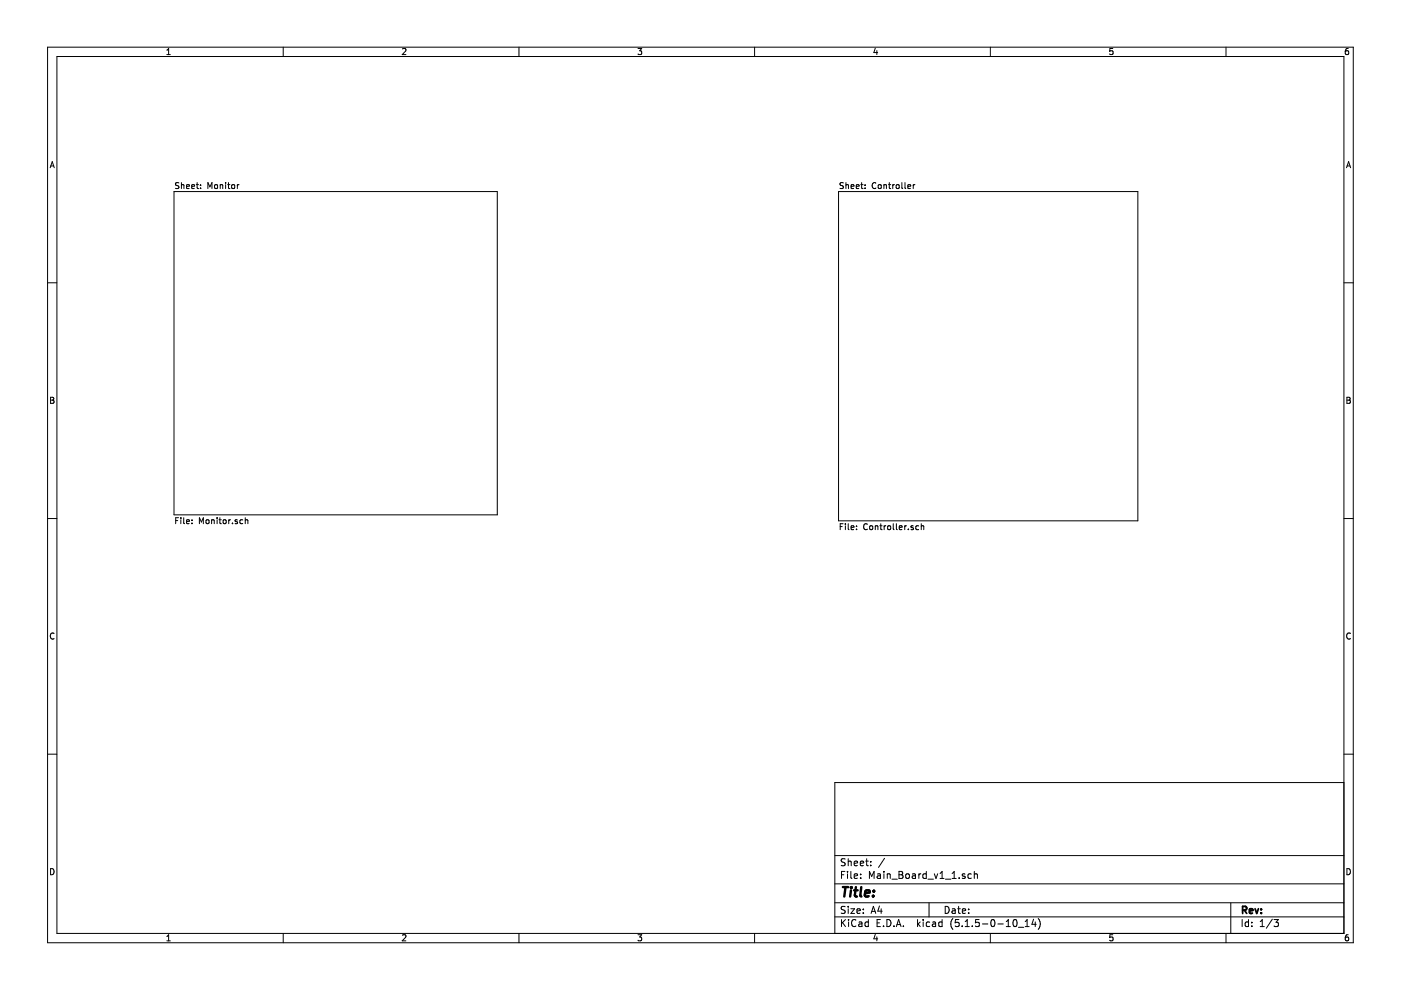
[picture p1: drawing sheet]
<svg xmlns="http://www.w3.org/2000/svg" width="297mm" height="210mm" viewBox="0 0 297 210" stroke-linecap="round" stroke-linejoin="round" font-family="sans-serif">
<path d="M.1 0h297v209.9h-297z" fill-rule="evenodd" fill="#fff" stroke="#fff" stroke-width=".21"/>
<g fill="none" stroke="#000" stroke-width=".21">
<path d="M10.1 10h276.8v189.9h-276.8zM12.1 12h272.8v185.9h-272.8zM35.4 11.6h.7M35.4 10.6l.4-.3v1.3M60 10v2M85.3 10.4l.5-.1 .3 .3-.8 1h.8M110 10v2M135.3 10.3h.8l-.5 .5 .4 .1v.5l-.2 .2-.5-.2M160 10v2M185.6 10.2l-.3 .9h.8M185.9 10.7v.9M210 10v2"/>
<path d="M235.9 10.3h-.6v.6l.6-.1v.6l-.1 .2-.5-.2M259.9 10v2M285.9 10.3h-.4l-.2 .3-.1 .7 .3 .3 .4-.2v-.6h-.4l-.3 .2M10.6 35.6l.5-1.3 .4 1.3M10.7 35.2h.7M37.9 38.8l-.4-.1-.3 .1v.4l.6 .2 .1 .4-.2 .2-.5-.1M38.5 38.7v1.3M38.5 39.3l.5-.1v.8M39.6 39.6l.6-.2-.1-.2-.4-.1-.1 .2v.6h.5M40.7 39.6l.6-.2-.1-.2-.4-.1-.1 .2v.6h.5M41.6 39.1h.5M41.8 38.7v1.1l.3 .2"/>
<path d="M42.5 39.9v.1M42.5 39.2v.1M44.1 40v-1.3l.4 .9 .4-.9v1.3M45.6 39.2l.5 .1-.1 .6-.3 .1-.2-.2zM46.7 39.3l.5-.1v.8M46.7 39.1v.9M47.8 38.7v.1M47.8 39.1v.9M48.3 39.1h.4M48.4 38.7v1.1l.3 .2M49.2 39.3l.5-.1v.7h-.5zM50.3 39.1v.9"/>
<path d="M50.7 39.1l-.4 .3M178.8 38.8l-.5-.1-.2 .1v.4l.6 .2 .1 .4-.2 .2-.5-.1M179.4 39.3l.4-.1 .1 .8M179.4 38.7v1.3M180.4 39.6l.7-.2-.1-.2-.4-.1-.2 .2 .1 .6h.5M181.5 39.6l.7-.2-.1-.2-.4-.1-.2 .2 .1 .6h.5M182.5 39.1h.5M182.7 38.7v1.1l.3 .2M183.4 39.2v.1M183.4 39.9v.1M185.7 38.8a.56 .56 0 0 0-.8 .5 .56 .56 0 0 0 .8 .6M186.2 39.3l.5-.1v.7h-.5z"/>
<path d="M187.4 39.1v.9M187.4 39.3l.5-.1v.8M188.4 39.1h.5M188.5 38.7v1.1l.4 .2M189.3 39.1v.9M189.6 39.1l-.3 .3M190 39.3l.6-.1v.7h-.6zM191.2 38.7v1.1l.2 .2M191.9 38.7v1.1l.2 .2M192.5 39.6l.6-.2-.1-.2-.3-.1-.2 .2v.6h.5M193.6 39.1v.9M194 39.1l-.4 .3"/>
<path d="M285.5 35.6l.4-1.3 .5 1.3M285.6 35.2h.6M10.1 60h2M36.9 40.6h68.5v68.6h-68.5zM177.8 40.6h63.4v69.8h-63.4zM284.9 60h2M10.7 84.2h.5l.2 .3-.2 .3 .3 .3-.3 .4h-.5zM10.7 84.8h.5M285.6 84.2h.4l.3 .3-.3 .3 .3 .3-.2 .4h-.5zM285.6 84.8h.4M10.1 109.9h2M37.2 110.4h.5"/>
<path d="M37.9 109.8h-.7v1.2M38.3 109.8v.1M38.3 110.2v.8M39 109.8v1.1l.1 .1M39.6 110.6l.6-.1-.1-.3h-.4l-.1 .2v.6h.5M40.7 110.9v.1M40.7 110.2v.2M42.3 111v-1.2l.4 .9 .4-.9v1.2M43.7 110.3l.2-.1 .4 .1-.1 .7-.5-.1zM44.9 110.3l.4-.1 .1 .8M44.9 110.2v.8M46 109.8v.1"/>
<path d="M46 110.2v.8M46.4 110.2h.5M46.6 109.8v1.1l.3 .1M47.4 110.2h.3l.3 .2-.2 .6-.4-.1zM48.5 110.2v.8M48.9 110.2l-.4 .2M49.3 110.9v.1M50.3 110.2h-.3l-.2 .2 .6 .4M50.4 110.9l-.2 .1h-.4M50.4 110.8v.1M51.5 110.2h-.4l-.2 .2 .1 .6h.5M52 110.3l.5-.1 .1 .8"/>
<path d="M52 109.8v1.2M178.1 111.6h.5M178.7 111h-.6v1.3M179.2 111v.2M179.2 111.5v.8M179.8 111v1.1l.2 .2M180.4 111.9l.7-.1-.1-.3h-.4l-.2 .1 .1 .7h.5M181.6 112.2v.1M181.6 111.5v.1M183.9 111.2a.56 .56 0 0 0-.7 .1 .56 .56 0 0 0 0 .7l.3 .3 .4-.1M184.5 111.5h.3l.2 .2-.1 .6-.5-.1zM185.6 111.6l.5-.1v.8"/>
<path d="M185.6 111.5v.8M186.5 111.5h.5M186.7 111v1.1l.3 .2M187.5 111.5v.8M187.8 111.5l-.3 .2M188.3 111.5h.3l.3 .2-.2 .6-.5-.1zM189.4 111v1.1l.2 .2M190 111v1.1l.2 .2M190.7 111.9l.6-.1-.1-.3h-.4l-.1 .1v.7h.5M191.8 111.5v.8M192.2 111.5l-.4 .2M192.6 112.2v.1"/>
<path d="M193.6 111.5h-.3l-.2 .1 .1 .2 .4 .2v.3h-.5M194.8 111.5h-.4l-.2 .2 .1 .6h.5M195.3 111.6l.5-.1 .1 .8M195.3 111v1.3M284.9 109.9h2M11.5 134.3a.58 .58 0 0 0-.8 .5 .58 .58 0 0 0 .8 .6M286.3 134.3a.58 .58 0 0 0-.8 .5 .58 .58 0 0 0 .8 .6M10.1 159.9h2M284.9 159.9h2M284.9 165.9h-107.9v32M10.7 184.2a.65 .65 0 0 1 .8 .6 .65 .65 0 0 1-.8 .7zM35.4 198.5l.4-.3v1.3"/>
<path d="M35.4 199.5h.7M60 197.9v2M85.3 198.3l.5-.1 .3 .3-.8 1h.8M110 197.9v2M135.3 198.2h.8l-.5 .5 .4 .1v.6l-.2 .1-.5-.1M160 197.9v2M177 194.4h107.9M177 191.4h107.9M177 187.4h107.9M177 181.4h107.9M178.4 185.5h.5M178.4 195v1.5"/>
<path d="M178.6 195.6l.7 .9M179.1 184.8h-.7v1.5M179.2 192.2h-.6l-.3 .2 .2 .4 .6 .3v.4l-.2 .2-.6-.1M179.2 182.1h-.6l-.3 .2 .2 .4 .6 .3v.4l-.2 .2-.6-.1M179.3 195l-.9 .8M179.7 184.8v.1M179.7 185.3v1M179.8 182.1v1.5M179.8 192.2v.1M179.8 192.7v1M179.8 182.7l.2-.1h.4l.1 1M179.9 195v.1"/>
<path d="M179.9 195.5v1M180.4 192.7h.8l-.8 1h.8M180.4 184.8v1.3l.2 .2M181.1 185.8l.7-.2v-.3h-.5l-.2 .2 .1 .7h.6M181.1 183.1l.7-.2v-.3h-.5l-.2 .2 .1 .7h.6M181.5 195.1a.59 .59 0 0 0-.8 0 .59 .59 0 0 0-.1 .7 .56 .56 0 0 0 .2 .6 .56 .56 0 0 0 .7-.1M181.7 193.2l.7-.2-.1-.2-.4-.1-.2 .2 .1 .7h.5M182.1 195.5h.6l.1 1M182.4 183.1l.7-.2-.1-.3h-.4l-.2 .2 .1 .7h.5M182.5 186.1v.2M182.5 185.3v.2M182.8 195.8l-.5 .1-.3 .2 .3 .4 .5-.1"/>
<path d="M183 193.5v.2M183 192.8v.1M183.5 182.6h.6M183.7 182.1v1.3l.4 .2M184.1 195.5h-.4l-.3 .2 .1 .6 .2 .2 .4-.1M184.1 195v1.5M184.3 186.3v-1.5l.5 1 .5-1v1.5M184.6 183.4v.2M184.6 182.6v.2M184.7 193.7l.5-1.5 .5 1.5M184.8 193.2h.8M185.6 198.1l-.3 .9h.8"/>
<path d="M185.9 198.6v.9M186 195.7h.5M186 185.3h.6l.1 1M186.5 192.1l-.4 1.1h1M186.7 195h-.7v1.5h.7M186.7 185.6l-.7 .3 .2 .4 .5-.1M186.8 192.7v1M187.3 196.3v.2M187.4 184.8v.1M187.4 185.3v1M187.5 182l-1.2 1.9M188 195a.76 .76 0 0 1 .9 .7 .76 .76 0 0 1-.9 .8z"/>
<path d="M188.1 185.4l.2-.1h.4l.1 1M188.1 185.3v1M189.1 186.4h1.1M189.5 196.3v.2M190 196.5l.5-1.5 .5 1.5M190.2 196h.7M190.6 185.5h.5M190.6 184.8h.5l.3 .2-.3 .5 .3 .1 .1 .4-.3 .3h-.6zM191.5 196.3v.2M192.1 185.4l.2-.1 .4 .1v.7l-.2 .2-.4-.2zM193.4 185.3h.6l.1 1M194.1 185.6l-.5 .1-.2 .2 .2 .4 .5-.1"/>
<path d="M194.5 195v1.5M194.7 195.9l.4 .6M194.8 185.3v1M195.1 195.5l-.6 .5M195.2 185.3l-.4 .2M195.7 195v.1M195.7 195.5v1M196.4 184.8v1.5M196.4 185.3h-.4l-.3 .2v.6l.3 .2 .4-.1M196.7 186.4h1.2M197 191.4v3M197.1 195.5h-.4l-.3 .2v.6l.3 .2 .4-.1"/>
<path d="M197.7 195.5h.6l.1 1M198.1 185.3l.3 1 .4-1M198.4 195.8l-.7 .3 .2 .4 .5-.1M199.3 185.2l.4-.4v1.5M199.3 186.3h.8M199.7 195.5h-.4l-.3 .2 .1 .6 .2 .2 .4-.1M199.7 195v1.5M200.4 192.2a.75 .75 0 0 1 .8 .7 .75 .75 0 0 1-.8 .8zM200.5 186.4h1.1M201.9 186.3h.8M201.9 185.2l.4-.4v1.5M201.9 192.8h.6v.9"/>
<path d="M202 194.8a1.71 1.71 0 0 0 0 2.2M202.5 193l-.5 .1-.2 .2 .2 .4 .5-.1M203 192.7h.6M203.2 192.2v1.3l.4 .2M203.3 195h-.7l-.1 .7 .7-.1 .2 .2-.1 .5-.2 .2-.6-.2M203.4 186.1v.2M204 196.3v.2M204 193.2l.7-.2v-.2l-.5-.1-.2 .2 .1 .7h.6M204.6 185.3h-.4l-.2 .2 .1 .2 .5 .1v.4h-.6M204.6 196.5h.9M204.6 195.4l.5-.4v1.5M205.4 193.5v.2"/>
<path d="M205.4 192.8v.1M205.9 185.3h-.4l-.3 .2 .1 .6 .2 .2 .4-.1M206.1 196.3v.2M206.6 185.4l.2-.1h.4v1M206.6 184.8v1.5M207.6 195h-.7l-.1 .7 .7-.1 .1 .7-.2 .2-.6-.2M208.3 195.9h1.1M210 197.9v2M210.3 195h.1a.8 .8 0 0 1 .6 .7 .8 .8 0 0 1-.6 .8 1 1 0 0 1-.1-1.5zM211.6 195.9h1.1M213.3 196.5h.9M213.3 195.4l.5-.4v1.5"/>
<path d="M215 195h.1a.8 .8 0 0 1 .6 .7 .8 .8 0 0 1-.6 .8 .97 .97 0 0 1-.1-1.5zM215.9 196.6h1.2M217.4 196.5h.8M217.4 195.4l.4-.4v1.5M219.1 194.9l-.3 1.1h.9M219.5 195.5v1M220.1 194.8a1.71 1.71 0 0 1 0 2.2M235.9 198.2h-.6v.6l.6-.1v.7l-.1 .1-.5-.1M259.9 197.9v2M260.9 191.4v6.5M263.4 195v1.5M264.7 195.5h-.4l-.3 .2 .1 .7h.6"/>
<path d="M264.7 195v1.5M265.4 196.3v.2M265.4 195.5v.2M267.2 196.5h.9M267.2 195.4l.4-.4v1.5M269.8 194.9l-1.3 1.9M270.1 195h1l-.6 .5 .5 .2v.6l-.2 .2-.7-.2M285.6 184.2a.65 .65 0 0 1 .7 .6 .65 .65 0 0 1-.7 .7zM285.9 198.2h-.4l-.2 .3-.1 .7 .3 .3 .4-.1v-.7h-.4l-.3 .2"/>
</g>
<path d="M263.5 193l.7-.1 .1-.2-.1-.4-.2-.1h-.5v1.5M263.8 193l.5 .7M264.9 193.2l.7-.2-.1-.2-.4-.1-.2 .2 .1 .7h.5M266.1 192.7l.4 1 .3-1M267.4 193.5v.2M267.4 192.8v.1" fill="none" stroke="#000" stroke-width=".38"/>
<path d="M178.7 188.1h1.1M179.3 188.1l-.3 2M180.4 188.8l-.2 1.3M180.5 188.1v.2M180.5 188.1l.1 .1-.1 .1M181.1 188.8h.7M181.5 188.1l-.3 1.7 .1 .2 .4 .1M182.6 188.1l-.2 1.7 .2 .3M183.4 189.4l1-.2-.1-.4h-.5l-.4 .2v1h.8M185.1 189.9v.2M185.3 188.8l.1 .1-.2 .1M185.3 188.8l-.1 .2" fill="none" stroke="#000" stroke-width=".51"/>
</svg>
